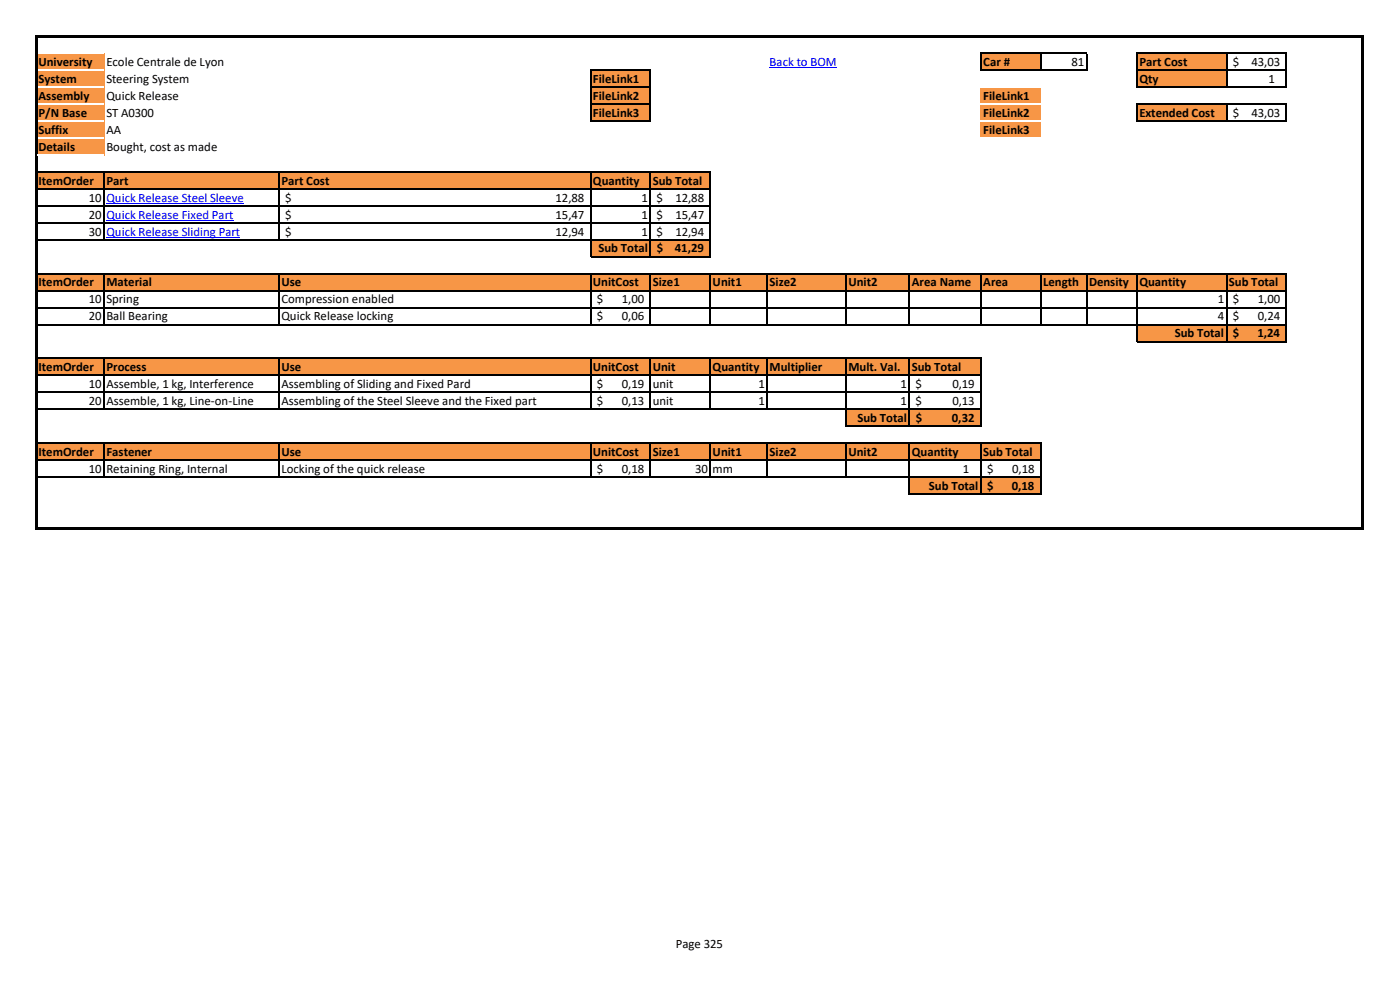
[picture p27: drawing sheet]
<svg xmlns="http://www.w3.org/2000/svg" width="297mm" height="210mm" viewBox="0 0 297 210" stroke-linecap="round" stroke-linejoin="round" font-family="sans-serif">
<defs><g id="words">
<g font-size="2.7">
<text x="8.2" y="14">University</text>
<text x="8.2" y="17.6">System</text>
<text x="22.6" y="14">Ecole Centrale de Lyon</text>
<text x="22.6" y="17.6">Steering System</text>
<text x="125.8" y="17.6">FileLink1</text>
<text x="208.6" y="14">Car #</text>
<text x="227.3" y="14">81</text>
<text x="241.7" y="14">Part Cost</text>
<text x="241.7" y="17.6">Qty</text>
<text x="261.5" y="14">$</text>
<text x="265.5" y="14">43,03</text>
<text x="269.1" y="17.6">1</text>
<text x="8.2" y="21.2">Assembly</text>
<text x="22.6" y="21.2">Quick Release</text>
<text x="125.8" y="21.2">FileLink2</text>
<text x="208.6" y="21.2">FileLink1</text>
<text x="8.2" y="24.8">P/N Base</text>
<text x="8.2" y="28.4">Suffix</text>
<text x="22.6" y="24.8">ST A0300</text>
<text x="22.6" y="28.4">AA</text>
<text x="125.8" y="24.8">FileLink3</text>
<text x="208.6" y="24.8">FileLink2</text>
<text x="208.6" y="28.4">FileLink3</text>
<text x="241.7" y="24.8">Extended Cost</text>
<text x="261.5" y="24.8">$</text>
<text x="265.5" y="24.8">43,03</text>
<text x="8.2" y="32">Details</text>
<text x="22.6" y="32">Bought, cost as made</text>
<text x="8.2" y="39.2">ItemOrder</text>
<text x="22.6" y="39.2">Part</text>
<text x="59.7" y="39.2">Part Cost</text>
<text x="125.8" y="39.2">Quantity</text>
<text x="138.5" y="39.2">Sub Total</text>
<text x="18.8" y="42.8">10</text>
<text x="18.8" y="46.4">20</text>
<text x="60.5" y="42.8">$</text>
<text x="60.5" y="46.4">$</text>
<text x="117.9" y="42.8">12,88</text>
<text x="117.9" y="46.4">15,47</text>
<text x="136.1" y="42.8">1</text>
<text x="136.1" y="46.4">1</text>
<text x="139.3" y="42.8">$</text>
<text x="139.3" y="46.4">$</text>
<text x="143.3" y="42.8">12,88</text>
<text x="143.3" y="46.4">15,47</text>
<text x="18.8" y="50">30</text>
<text x="60.5" y="50">$</text>
<text x="117.9" y="50">12,94</text>
<text x="127" y="53.6">Sub Total</text>
<text x="136.1" y="50">1</text>
<text x="139.3" y="50">$</text>
<text x="139.3" y="53.6">$</text>
<text x="143.2" y="53.6">41,29</text>
<text x="143.3" y="50">12,94</text>
<text x="8.2" y="60.8">ItemOrder</text>
<text x="18.8" y="64.4">10</text>
<text x="22.6" y="60.8">Material</text>
<text x="22.6" y="64.4">Spring</text>
<text x="59.7" y="60.8">Use</text>
<text x="59.7" y="64.4">Compression enabled</text>
<text x="125.8" y="60.8">UnitCost</text>
<text x="126.6" y="64.4">$</text>
<text x="131.9" y="64.4">1,00</text>
<text x="138.5" y="60.8">Size1</text>
<text x="151.2" y="60.8">Unit1</text>
<text x="163.3" y="60.8">Size2</text>
<text x="180" y="60.8">Unit2</text>
<text x="193.4" y="60.8">Area Name</text>
<text x="208.6" y="60.8">Area</text>
<text x="221.3" y="60.8">Length</text>
<text x="231" y="60.8">Density</text>
<text x="241.7" y="60.8">Quantity</text>
<text x="258.4" y="64.4">1</text>
<text x="260.7" y="60.8">Sub Total</text>
<text x="261.5" y="64.4">$</text>
<text x="266.9" y="64.4">1,00</text>
<text x="18.8" y="68">20</text>
<text x="22.6" y="68">Ball Bearing</text>
<text x="59.7" y="68">Quick Release locking</text>
<text x="126.6" y="68">$</text>
<text x="131.9" y="68">0,06</text>
<text x="249.2" y="71.6">Sub Total</text>
<text x="258.4" y="68">4</text>
<text x="261.5" y="68">$</text>
<text x="261.6" y="71.6">$</text>
<text x="266.8" y="71.6">1,24</text>
<text x="266.9" y="68">0,24</text>
<text x="8.2" y="78.8">ItemOrder</text>
<text x="18.8" y="82.4">10</text>
<text x="22.6" y="78.8">Process</text>
<text x="22.6" y="82.4">Assemble, 1 kg, Interference</text>
<text x="59.7" y="78.8">Use</text>
<text x="59.7" y="82.4">Assembling of Sliding and Fixed Pard</text>
<text x="125.8" y="78.8">UnitCost</text>
<text x="126.6" y="82.4">$</text>
<text x="131.9" y="82.4">0,19</text>
<text x="138.5" y="78.8">Unit</text>
<text x="138.5" y="82.4">unit</text>
<text x="151.2" y="78.8">Quantity</text>
<text x="160.9" y="82.4">1</text>
<text x="163.3" y="78.8">Multiplier</text>
<text x="180" y="78.8">Mult. Val.</text>
<text x="191.1" y="82.4">1</text>
<text x="193.4" y="78.8">Sub Total</text>
<text x="194.3" y="82.4">$</text>
<text x="202" y="82.4">0,19</text>
<text x="18.8" y="86">20</text>
<text x="22.6" y="86">Assemble, 1 kg, Line-on-Line</text>
<text x="59.7" y="86">Assembling of the Steel Sleeve and the Fixed part</text>
<text x="126.6" y="86">$</text>
<text x="131.9" y="86">0,13</text>
<text x="138.5" y="86">unit</text>
<text x="160.9" y="86">1</text>
<text x="181.9" y="89.6">Sub Total</text>
<text x="191.1" y="86">1</text>
<text x="194.3" y="86">$</text>
<text x="194.3" y="89.6">$</text>
<text x="202" y="89.6">0,32</text>
<text x="202" y="86">0,13</text>
<text x="8.2" y="96.7">ItemOrder</text>
<text x="18.8" y="100.3">10</text>
<text x="22.6" y="96.7">Fastener</text>
<text x="22.6" y="100.3">Retaining Ring, Internal</text>
<text x="59.7" y="96.7">Use</text>
<text x="59.7" y="100.3">Locking of the quick release</text>
<text x="125.8" y="96.7">UnitCost</text>
<text x="126.6" y="100.3">$</text>
<text x="131.9" y="100.3">0,18</text>
<text x="138.5" y="96.7">Size1</text>
<text x="147.5" y="100.3">30</text>
<text x="151.2" y="96.7">Unit1</text>
<text x="151.2" y="100.3">mm</text>
<text x="163.3" y="96.7">Size2</text>
<text x="180" y="96.7">Unit2</text>
<text x="193.4" y="96.7">Quantity</text>
<text x="204.3" y="100.3">1</text>
<text x="208.6" y="96.7">Sub Total</text>
<text x="209.4" y="100.3">$</text>
<text x="214.7" y="100.3">0,18</text>
<text x="197.1" y="103.9">Sub Total</text>
<text x="209.4" y="103.9">$</text>
<text x="214.7" y="103.9">0,18</text>
<text x="143.4" y="201.2">Page 325</text>
</g>
<g font-size="2.7" fill="#00f">
<text x="163.3" y="14">Back to BOM</text>
<text x="22.6" y="42.8">Quick Release Steel Sleeve</text>
<text x="22.6" y="46.4">Quick Release Fixed Part</text>
<text x="22.6" y="50">Quick Release Sliding Part</text>
</g>
</g></defs>
<g fill="#f79646">
<path d="M7.8 11.3h14.3v3.6h-14.3z" fill-rule="evenodd"/>
<path d="M208.1 11.3h12.7v3.6h-12.7z" fill-rule="evenodd"/>
<path d="M241.2 11.3h19.1v3.6h-19.1z" fill-rule="evenodd"/>
<path d="M7.8 14.9h14.3v3.6h-14.3z" fill-rule="evenodd"/>
<path d="M125.3 14.9h12.7v3.6h-12.7z" fill-rule="evenodd"/>
<path d="M241.2 14.9h19.1v3.6h-19.1z" fill-rule="evenodd"/>
<path d="M7.8 18.5h14.3v7.2h-14.3z" fill-rule="evenodd"/>
<path d="M125.3 18.5h12.7v7.2h-12.7z" fill-rule="evenodd"/>
<path d="M208.1 18.5h12.7v7.2h-12.7z" fill-rule="evenodd"/>
<path d="M241.2 22.1h19.1v3.6h-19.1z" fill-rule="evenodd"/>
<path d="M7.8 25.7h14.3v3.6h-14.3z" fill-rule="evenodd"/>
<path d="M208.1 25.7h12.7v3.6h-12.7z" fill-rule="evenodd"/>
<path d="M7.8 29.3h14.3v3.6h-14.3z" fill-rule="evenodd"/>
<path d="M7.8 36.5h142.9v3.6h-142.9z" fill-rule="evenodd"/>
<path d="M125.3 50.8h25.4v3.7h-25.4z" fill-rule="evenodd"/>
<path d="M7.8 58h265.2v3.7h-265.2z" fill-rule="evenodd"/>
<path d="M241.2 68.9h31.8v3.6h-31.8z" fill-rule="evenodd"/>
<path d="M7.8 76h200.3v3.7h-200.3z" fill-rule="evenodd"/>
<path d="M179.5 86.8h28.6v3.7h-28.6z" fill-rule="evenodd"/>
<path d="M7.8 94h213v3.7h-213z" fill-rule="evenodd"/>
<path d="M192.9 101.2h27.9v3.7h-27.9z" fill-rule="evenodd"/>
</g>
<path d="M163.3 14.4h14.2M22.6 43.1h29.2M22.6 46.7h26.9M22.6 50.3h28.4" fill="none" stroke="#00f" stroke-width=".21"/>
<path d="M7.9 11.1h14.2v.3h-14.2z" fill-rule="evenodd" fill="#fff"/>
<path d="M208.2 11.3h22.5" fill="none" stroke="#000" stroke-width=".25"/>
<path d="M7.9 14.7h14.2v.3h-14.2z" fill-rule="evenodd" fill="#fff"/>
<path d="M125.4 14.9h12.7M208.2 14.9h22.5" fill="none" stroke="#000" stroke-width=".25"/>
<path d="M7.9 18.3h14.2v.3h-14.2z" fill-rule="evenodd" fill="#fff"/>
<path d="M125.4 18.5h12.7" fill="none" stroke="#000" stroke-width=".25"/>
<g fill="#fff">
<path d="M208.1 18.3h12.7v.3h-12.7z" fill-rule="evenodd"/>
<path d="M7.9 21.9h14.2v.3h-14.2z" fill-rule="evenodd"/>
</g>
<path d="M125.4 22.1h12.7" fill="none" stroke="#000" stroke-width=".25"/>
<path d="M208.1 21.9h12.7v.3h-12.7z" fill-rule="evenodd" fill="#fff"/>
<path d="M241.2 11.1v7.5M260.2 11.4v7.2M272.9 11.4v7.2" fill="none" stroke="#000" stroke-width=".25"/>
<path d="M7.9 25.5h14.2v.3h-14.2z" fill-rule="evenodd" fill="#fff"/>
<path d="M125.4 25.7h12.7" fill="none" stroke="#000" stroke-width=".25"/>
<g fill="#fff">
<path d="M208.1 25.5h12.7v.3h-12.7z" fill-rule="evenodd"/>
<path d="M7.9 29.1h14.2v.3h-14.2z" fill-rule="evenodd"/>
</g>
<g fill="none" stroke="#000" stroke-width=".25">
<path d="M125.3 14.7v11.1M138 15v10.8M208.1 11.1v3.9M220.8 11.4v3.6M230.5 11.4v3.6M241.3 11.3h31.7M241.3 14.9h31.7M241.3 18.5h31.7M22.1 36.6v14.4M59.2 36.6v14.4M125.3 36.6v18M138 36.6v18"/>
<path d="M150.7 36.6v18M241.2 21.9v3.9M241.3 22.1h31.7M241.3 25.7h31.7M260.2 22.2v3.6M272.9 22.2v3.6M22.1 58.2v10.8M59.2 58.2v10.8M125.3 58.2v10.8M138 58.2v10.8M150.7 58.2v10.8M162.8 58.2v10.8"/>
<path d="M179.5 58.2v10.8M192.9 58.2v10.8M208.1 58.2v10.8M220.8 58.2v10.8M230.5 58.2v10.8M241.2 58.2v14.4M260.2 58.2v14.4M272.9 58.2v14.4M22.1 76.2v10.8M59.2 76.2v10.8M125.3 76.2v10.8M138 76.2v10.8"/>
<path d="M150.7 76.2v10.8M162.8 76.2v10.8M179.5 76.2v14.4M192.9 76.2v14.4M208.1 76.2v14.4M22.1 94.2v7.2M59.2 94.2v7.2M125.3 94.2v7.2M138 94.2v7.2M150.7 94.2v7.2M162.8 94.2v7.2M179.5 94.2v7.2"/>
<path d="M192.9 94.2v10.8M208.1 94.2v10.8M220.8 94.2v10.8"/>
</g>
<g fill="#000">
<path d="M7.9 7.5h281.4v.4h-281.4z" fill-rule="evenodd"/>
<path d="M7.5 7.5h.4v104.9h-.4z" fill-rule="evenodd"/>
<path d="M288.8 7.9h.5v104.5h-.5z" fill-rule="evenodd"/>
</g>
<g fill="#fff">
<path d="M208.1 29.1h12.7v.3h-12.7z" fill-rule="evenodd"/>
<path d="M7.9 32.7h14.2v.3h-14.2z" fill-rule="evenodd"/>
</g>
<g fill="none" stroke="#000" stroke-width=".25">
<path d="M7.9 36.5h142.9M7.9 40.1h142.9M7.9 43.7h142.9M7.9 47.3h142.9M7.9 50.8h142.9M7.9 58h265.1M125.4 54.4h25.4M7.9 61.6h265.1M7.9 68.9h265.1M7.9 76h200.3M7.9 79.6h200.3M241.3 72.4h31.7"/>
<path d="M7.9 83.2h200.3M7.9 86.8h200.3M7.9 94h213M7.9 97.6h213M179.6 90.4h28.6M7.9 101.2h213M193.1 104.8h27.8"/>
</g>
<path d="M7.9 65.2h265.1" fill="none" stroke="#000" stroke-width=".26"/>
<path d="M7.9 112h281.4v.4h-281.4z" fill-rule="evenodd" fill="#000"/>
<use href="#words"/>
</svg>
